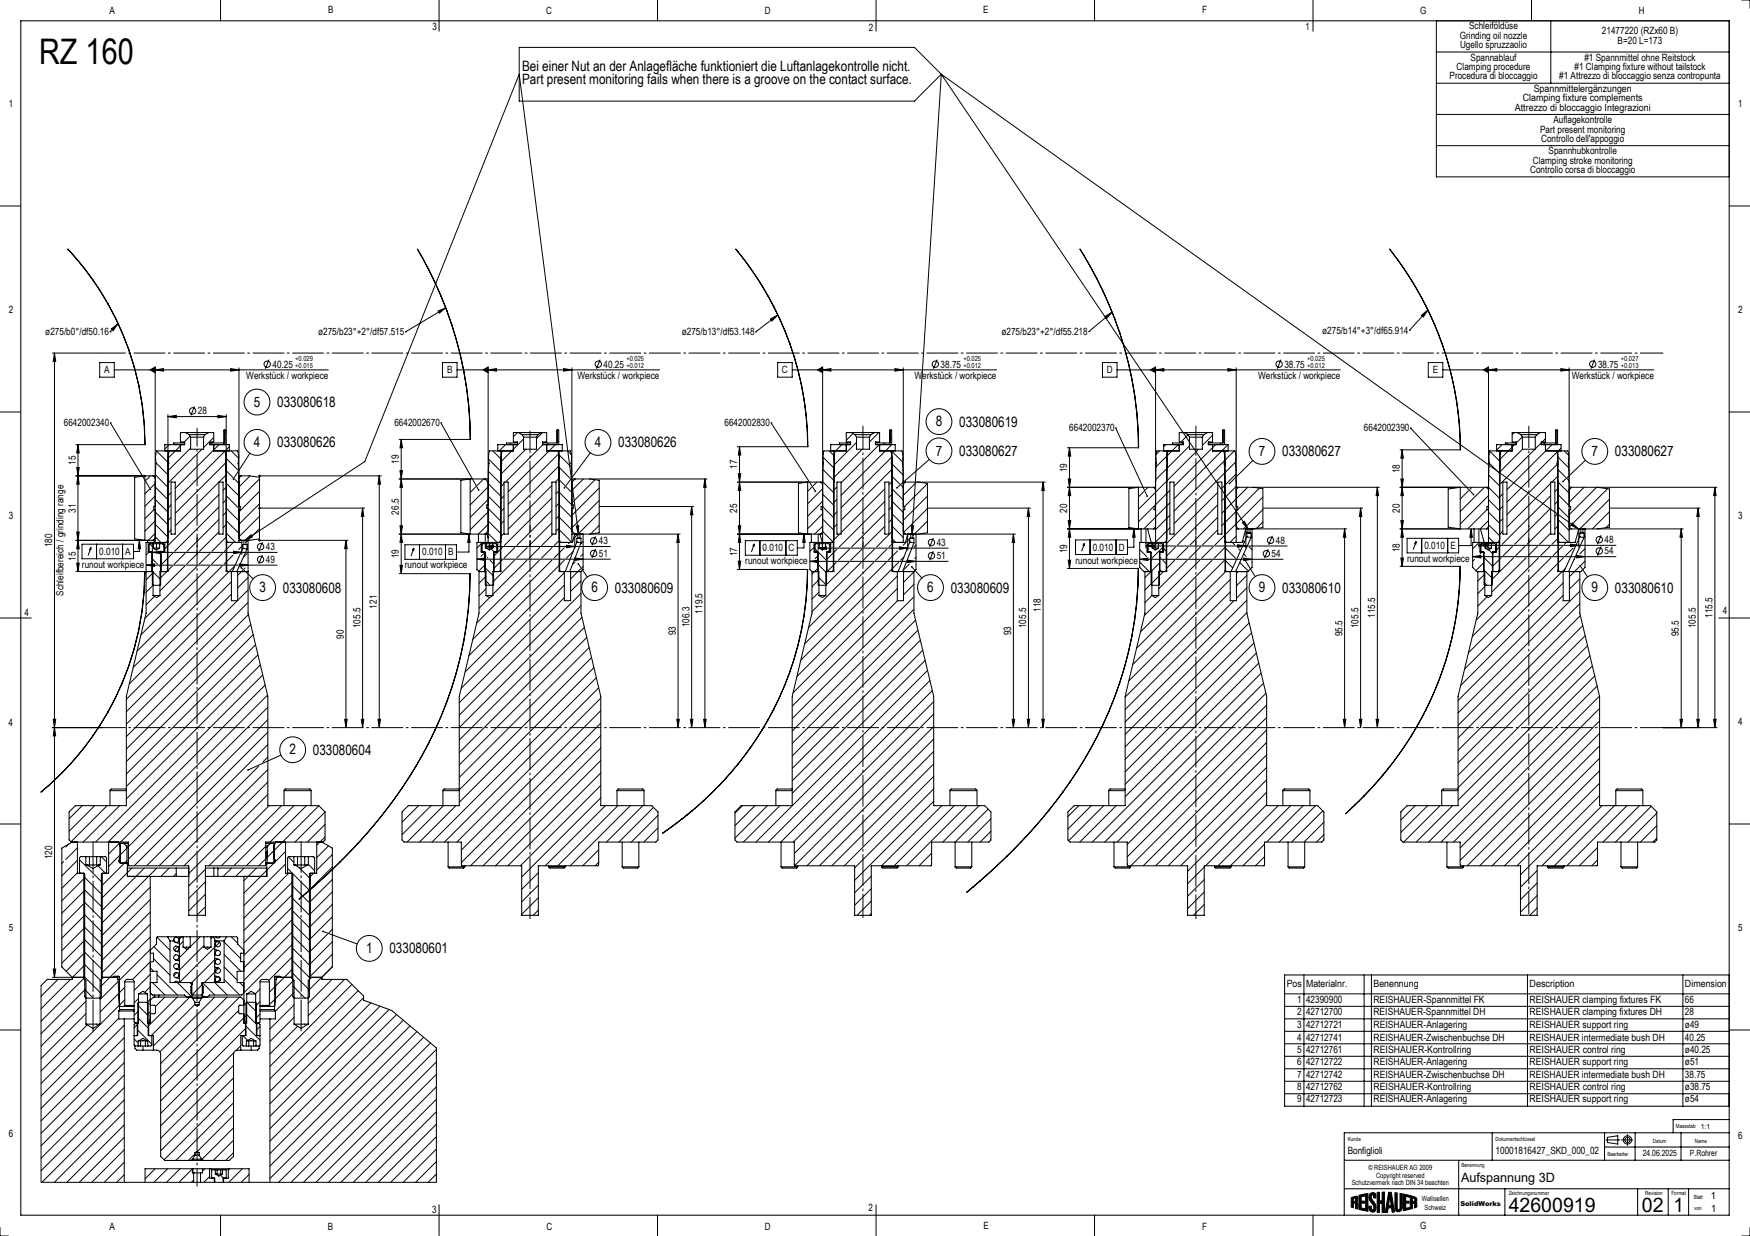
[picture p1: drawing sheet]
<svg xmlns="http://www.w3.org/2000/svg" width="841mm" height="594mm" viewBox="0 0 841 594" stroke-linecap="round" stroke-linejoin="round" font-family="sans-serif">
<defs><g id="words">
<text font-size="16.9" x="19" y="31">RZ 160</text>
<g font-size="9.6">
<text x="725" y="583">42600919</text>
<text x="789" y="583">02</text>
<text x="804" y="583">1</text>
</g>
<g font-size="6.9">
<text x="251" y="34">Bei einer Nut an der Anlagefläche funktioniert die Luftanlagekontrolle nicht.</text>
<text x="251" y="41">Part present monitoring fails when there is a groove on the contact surface.</text>
<text x="122" y="196">5</text>
<text x="133" y="196">033080618</text>
<text x="450" y="205">8</text>
<text x="461" y="205">033080619</text>
<text x="122" y="215">4</text>
<text x="133" y="215">033080626</text>
<text x="286" y="215">4</text>
<text x="297" y="215">033080626</text>
<text x="450" y="219">7</text>
<text x="461" y="219">033080627</text>
<text x="605" y="219">7</text>
<text x="616" y="219">033080627</text>
<text x="765" y="219">7</text>
<text x="776" y="219">033080627</text>
<text x="125" y="285">3</text>
<text x="136" y="285">033080608</text>
<text x="284" y="285">6</text>
<text x="295" y="285">033080609</text>
<text x="446" y="285">6</text>
<text x="457" y="285">033080609</text>
<text x="605" y="285">9</text>
<text x="616" y="285">033080610</text>
<text x="765" y="285">9</text>
<text x="776" y="285">033080610</text>
<text x="139" y="363">2</text>
<text x="150" y="363">033080604</text>
<text x="176" y="458">1</text>
<text x="187" y="458">033080601</text>
</g>
<text font-size="6.2" x="702" y="568">Aufspannung 3D</text>
<g font-size="4.8">
<text x="53" y="7">A</text>
<text x="158" y="6">B</text>
<text x="263" y="7">C</text>
<text x="368" y="7">D</text>
<text x="473" y="6">E</text>
<text x="578" y="6">F</text>
<text x="682" y="7">G</text>
<text x="788" y="7">H</text>
<text x="208" y="15">3</text>
<text x="418" y="15">2</text>
<text x="627" y="14">1</text>
<text x="706" y="14">Schleiföldüse</text>
<text x="770" y="16">21477220 (RZx60 B)</text>
<text x="702" y="19">Grinding oil nozzle</text>
<text x="702" y="23">Ugello spruzzaolio</text>
<text x="777" y="21">B=20 L=173</text>
<text x="707" y="29">Spannablauf</text>
<text x="761" y="29">#1 Spannmittel ohne Reitstock</text>
<text x="700" y="34">Clamping procedure</text>
<text x="757" y="34">#1 Clamping fixture without tailstock</text>
<text x="697" y="38">Procedura di bloccaggio</text>
<text x="749" y="38">#1 Attrezzo di bloccaggio senza contropunta</text>
<text x="737" y="44">Spannmittelergänzungen</text>
<text x="4" y="51">1</text>
<text x="728" y="53">Attrezzo di bloccaggio Integrazioni</text>
<text x="732" y="49">Clamping fixture complements</text>
<text x="835" y="52">1</text>
<text x="746" y="59">Auflagekontrolle</text>
<text x="740" y="64">Part present monitoring</text>
<text x="741" y="68">Controllo dell'appoggio</text>
<text x="744" y="74">Spannhubkontrolle</text>
<text x="735" y="83">Controllo corsa di bloccaggio</text>
<text x="737" y="79">Clamping stroke monitoring</text>
<text x="4" y="150">2</text>
<text x="835" y="150">2</text>
<text x="22" y="161">ø275/b0°/df50.16</text>
<text x="153" y="161">ø275/b23°+2°/df57.515</text>
<text x="328" y="161">ø275/b13°/df53.148</text>
<text x="481" y="161">ø275/b23°+2°/df55.218</text>
<text x="635" y="160">ø275/b14°+3°/df65.914</text>
<text x="50" y="179">A</text>
<text x="131" y="177">40.25</text>
<text x="215" y="179">B</text>
<text x="290" y="177">40.25</text>
<text x="376" y="179">C</text>
<text x="452" y="177">38.75</text>
<text x="532" y="179">D</text>
<text x="617" y="177">38.75</text>
<text x="689" y="179">E</text>
<text x="768" y="177">38.75</text>
<text x="118" y="182">Werkstück / workpiece</text>
<text x="277" y="182">Werkstück / workpiece</text>
<text x="439" y="182">Werkstück / workpiece</text>
<text x="605" y="182">Werkstück / workpiece</text>
<text x="755" y="182">Werkstück / workpiece</text>
<text x="95" y="199">28</text>
<text x="31" y="205">6642002340</text>
<text x="190" y="205">6642002670</text>
<text x="348" y="205">6642002830</text>
<text x="514" y="207">6642002370</text>
<text x="655" y="207">6642002390</text>
<text x="36" y="223" transform="rotate(-90 36 223)">15</text>
<text x="192" y="223" transform="rotate(-90 192 223)">19</text>
<text x="354" y="225" transform="rotate(-90 354 225)">17</text>
<text x="513" y="227" transform="rotate(-90 513 227)">19</text>
<text x="673" y="227" transform="rotate(-90 673 227)">18</text>
<text x="4" y="249">3</text>
<text x="36" y="246" transform="rotate(-90 36 246)">31</text>
<text x="192" y="247" transform="rotate(-90 192 247)">26.5</text>
<text x="354" y="246" transform="rotate(-90 354 246)">25</text>
<text x="513" y="246" transform="rotate(-90 513 246)">20</text>
<text x="673" y="246" transform="rotate(-90 673 246)">20</text>
<text x="835" y="250">3</text>
<text x="25" y="263" transform="rotate(-90 25 263)">180</text>
<text x="288" y="262">43</text>
<text x="450" y="262">43</text>
<text x="613" y="261">48</text>
<text x="685" y="264">0.010</text>
<text x="697" y="264">E</text>
<text x="771" y="261">48</text>
<text x="36" y="269" transform="rotate(-90 36 269)">15</text>
<text x="48" y="267">0.010</text>
<text x="60" y="267">A</text>
<text x="128" y="264">43</text>
<text x="192" y="268" transform="rotate(-90 192 268)">19</text>
<text x="203" y="267">0.010</text>
<text x="215" y="267">B</text>
<text x="288" y="268">51</text>
<text x="354" y="267" transform="rotate(-90 354 267)">17</text>
<text x="366" y="265">0.010</text>
<text x="379" y="265">C</text>
<text x="450" y="269">51</text>
<text x="513" y="266" transform="rotate(-90 513 266)">19</text>
<text x="525" y="265">0.010</text>
<text x="538" y="265">D</text>
<text x="611" y="268">54</text>
<text x="673" y="265" transform="rotate(-90 673 265)">18</text>
<text x="771" y="266">54</text>
<text x="39" y="273">runout workpiece</text>
<text x="128" y="271">49</text>
<text x="195" y="273">runout workpiece</text>
<text x="358" y="271">runout workpiece</text>
<text x="517" y="271">runout workpiece</text>
<text x="676" y="270">runout workpiece</text>
<text x="31" y="286" transform="rotate(-90 31 286)">Schleifbereich / grinding range</text>
<text x="181" y="292" transform="rotate(-90 181 292)">121</text>
<text x="500" y="294" transform="rotate(-90 500 294)">118</text>
<text x="12" y="296">4</text>
<text x="338" y="295" transform="rotate(-90 338 295)">119.5</text>
<text x="661" y="297" transform="rotate(-90 661 297)">115.5</text>
<text x="823" y="297" transform="rotate(-90 823 297)">115.5</text>
<text x="828" y="295">4</text>
<text x="173" y="302" transform="rotate(-90 173 302)">105.5</text>
<text x="325" y="305" transform="rotate(-90 325 305)">93</text>
<text x="331" y="301" transform="rotate(-90 331 301)">106.3</text>
<text x="486" y="305" transform="rotate(-90 486 305)">93</text>
<text x="493" y="302" transform="rotate(-90 493 302)">105.5</text>
<text x="645" y="306" transform="rotate(-90 645 306)">95.5</text>
<text x="653" y="302" transform="rotate(-90 653 302)">105.5</text>
<text x="807" y="306" transform="rotate(-90 807 306)">95.5</text>
<text x="815" y="302" transform="rotate(-90 815 302)">105.5</text>
<text x="165" y="307" transform="rotate(-90 165 307)">90</text>
<text x="4" y="349">4</text>
<text x="835" y="349">4</text>
<text x="25" y="413" transform="rotate(-90 25 413)">120</text>
<text x="4" y="447">5</text>
<text x="835" y="447">5</text>
<text x="618" y="474">Pos</text>
<text x="628" y="474">Materialnr.</text>
<text x="660" y="474">Benennung</text>
<text x="735" y="474">Description</text>
<text x="810" y="474">Dimension</text>
<text x="623" y="482">1</text>
<text x="628" y="482">42390900</text>
<text x="660" y="482">REISHAUER-Spannmittel FK</text>
<text x="735" y="482">REISHAUER clamping fixtures FK</text>
<text x="810" y="482">66</text>
<text x="623" y="488">2</text>
<text x="628" y="488">42712700</text>
<text x="660" y="488">REISHAUER-Spannmittel DH</text>
<text x="735" y="488">REISHAUER clamping fixtures DH</text>
<text x="810" y="488">28</text>
<text x="623" y="494">3</text>
<text x="628" y="494">42712721</text>
<text x="660" y="494">REISHAUER-Anlagering</text>
<text x="735" y="494">REISHAUER support ring</text>
<text x="810" y="494">ø49</text>
<text x="623" y="500">4</text>
<text x="628" y="500">42712741</text>
<text x="660" y="500">REISHAUER-Zwischenbuchse DH</text>
<text x="735" y="500">REISHAUER intermediate bush DH</text>
<text x="810" y="500">40.25</text>
<text x="623" y="506">5</text>
<text x="628" y="506">42712761</text>
<text x="660" y="506">REISHAUER-Kontrollring</text>
<text x="735" y="506">REISHAUER control ring</text>
<text x="810" y="506">ø40.25</text>
<text x="623" y="512">6</text>
<text x="628" y="512">42712722</text>
<text x="660" y="512">REISHAUER-Anlagering</text>
<text x="735" y="512">REISHAUER support ring</text>
<text x="810" y="512">ø51</text>
<text x="623" y="518">7</text>
<text x="628" y="518">42712742</text>
<text x="660" y="518">REISHAUER-Zwischenbuchse DH</text>
<text x="735" y="518">REISHAUER intermediate bush DH</text>
<text x="810" y="518">38.75</text>
<text x="623" y="524">8</text>
<text x="628" y="524">42712762</text>
<text x="660" y="524">REISHAUER-Kontrollring</text>
<text x="735" y="524">REISHAUER control ring</text>
<text x="810" y="524">ø38.75</text>
<text x="623" y="530">9</text>
<text x="628" y="530">42712723</text>
<text x="660" y="530">REISHAUER-Anlagering</text>
<text x="735" y="530">REISHAUER support ring</text>
<text x="810" y="530">ø54</text>
<text x="4" y="546">6</text>
<text x="835" y="547">6</text>
<text x="648" y="555">Bonfiglioli</text>
<text x="719" y="555">10001816427_SKD_000_02</text>
<text x="822" y="576">1</text>
<text x="208" y="583">3</text>
<text x="417" y="582">2</text>
<text x="822" y="583">1</text>
<text x="53" y="591">A</text>
<text x="158" y="591">B</text>
<text x="263" y="591">C</text>
<text x="368" y="591">D</text>
<text x="473" y="591">E</text>
<text x="578" y="591">F</text>
<text x="682" y="591">G</text>
</g>
<g font-size="4.1">
<text x="789" y="556">24.06.2025</text>
<text x="812" y="556">P.Rohrer</text>
</g>
<g font-size="3.4">
<text x="142" y="174">+0.029</text>
<text x="301" y="174">+0.025</text>
<text x="463" y="174">+0.025</text>
<text x="628" y="174">+0.025</text>
<text x="779" y="174">+0.027</text>
<text x="142" y="177">+0.015</text>
<text x="301" y="177">+0.012</text>
<text x="463" y="177">+0.012</text>
<text x="628" y="177">+0.012</text>
<text x="779" y="177">+0.013</text>
<text x="817" y="542">1:1</text>
<text x="658" y="562">© REISHAUER AG 2009</text>
<text x="650" y="569">Schutzvermerk nach DIN 34 beachten</text>
<text x="661" y="566">Copyright reserved</text>
<text x="683" y="577">Wallisellen</text>
<text x="685" y="582">Schweiz</text>
</g>
<text font-size="3.2" x="702" y="579">SolidWorks</text>
<g font-size="2.7">
<text x="805" y="542">Massstab</text>
<text x="648" y="548">Kunde</text>
<text x="719" y="548">Dokumentschlüssel</text>
<text x="794" y="549">Datum</text>
<text x="814" y="549">Name</text>
<text x="772" y="555">Bearbeiter</text>
<text x="702" y="561">Benennung</text>
<text x="725" y="574">Zeichnungsnummer</text>
<text x="791" y="574">Revision</text>
<text x="803" y="574">Format</text>
<text x="814" y="576">Blatt</text>
<text x="814" y="581">von</text>
</g>
</g></defs>
<g fill="none" stroke="#000" stroke-width=".48">
<path d="M106 0v10M211 0v15M316 0v10M421 0v15M526 0v10M631 0v15M690 10h141v75h-141zM736 0v10M745 10v30M837 0h4v4M250 23h189l13 13-13 13h-189zM452 36l-14 221"/>
<path d="M452 36l148 218M452 36l307 218M690 25h141M690 40h141M690 55h141M690 70h141M0 99h10M831 99h10M33 120h.1M201 120h.1M354 120h.1M519 120h.1"/>
<path d="M668 120h.1M35 122h.1M38 126h.1M40 129h.1M43 132h.1M45 136h.1M48 139h.1M202 123h.1M204 126v1M206 130h.1M208 134v1M210 139h.1"/>
<path d="M357 124h.1M359 127h.1M362 131h.1M364 134h.1M367 138h.1M520 122h.1M523 126h.1M525 129v1M527 133h.1M529 137h.1M670 122h.1M672 126h.1"/>
<path d="M675 129h.1M677 133h.1M679 136h.1M50 143h.1M52 147h.1M53 160h.1M53 158l4-2-3 3zM54 151h.1M56 155h.1M57 156l-4 4M58 159h.1M195 160h.1"/>
<path d="M211 149l3-1-3 3zM212 143h.1M214 147h.1M214 148l-19 12M215 151h.1M217 156h.1M363 160h.1M369 142h.1M370 153l4-2-3 3zM371 146h.1M373 150h.1M374 151l-11 9"/>
<path d="M375 154h.1M377 158h.1M523 159h.1M531 141h.1M531 152l3-2-2 3zM533 146h.1M534 150h.1M534 150l-11 9M536 154h.1M538 158v1M677 159h.1M682 140h.1"/>
<path d="M683 152l3-3-2 3zM684 144h.1M686 148h.1M686 149l-9 10M688 152h.1M690 156h-1M25 170h24M26 170l1 4h-1zM26 170v300M48 174h7v7h-7zM55 178h103M60 163h.1"/>
<path d="M62 167v1M63 172h.1M65 176v1M72 178l3-2v3zM75 178l4-1v1zM75 177v53M111 177l4 1h-4zM115 177v53M129 173l-1 4M213 174h7v7h-7zM218 160h.1M220 178h97"/>
<path d="M220 165h.1M221 170h.1M222 175h.1M223 180h.1M232 178l3-2v3zM235 178l4-1v1zM235 177v55M271 177l4 1h-4zM275 177v55M288 173l-1 4M374 174h7v7h-7zM378 162h.1"/>
<path d="M380 166h.1M381 178h98M382 171h-1M383 176h.1M393 178l2-2v3zM395 178l4-1v1zM395 177v56M430 177l4 1h-4zM434 177v56M450 173l-1 4M530 174h7v7h-7zM537 178h107"/>
<path d="M539 163h.1M541 168h-1M542 172h.1M553 178l2-2v3zM555 178l4-1v1zM555 177v58M590 177l4 1h-4zM594 177v58M616 173l-2 4M686 174h7v7h-7zM691 160v1M693 165h.1"/>
<path d="M693 178h102M694 169h.1M696 174h.1M713 178l2-2v3zM715 178l4-1v1zM715 177v58M750 177l4 1h-4zM754 177v58M766 173l-1 4M0 198h10M66 181h.1M67 186h.1"/>
<path d="M68 191h.1M69 196v1M81 199v33M93 195l-1 5M105 200h4l-4 1zM109 199v33M224 185h.1M225 190h.1M225 195h.1M384 180h.1M385 185h.1M386 190h.1"/>
<path d="M387 195v1M544 182h.1M545 187h.1M546 192h.1M546 198h.1M698 183v1M699 188h.1M700 194h.1M701 199h.1M831 198h10M36 214h34M37 214l1 4h-1z"/>
<path d="M37 214v61M53 203h.1M53 203l19 32M69 202h.1M70 208h-1M70 213h.1M75 217l6 5M81 200h4v1zM81 200h28M81 214l-2 2M83 213l1 1M87 208h.1"/>
<path d="M87 214l-6 6M91 210l-2 2M92 215l-11 11M97 216l-16 16M101 213l1 1M103 210l-5 5M105 214l-21 21M107 213l1 1M108 207l1 1M110 215l-26 26M111 217l4 3M120 218l-8 12"/>
<path d="M192 211h34M193 211v4h-1zM193 211v65M212 203h.1M212 203l18 33M226 201h.1M226 207h.1M237 217l4 4M243 214l-3 3M245 213l1 1M249 208l-2 2M252 211l-11 11"/>
<path d="M253 216l-12 12M261 208l-3 3M261 214l-18 18M263 212h-1M263 213l1 1M267 214l-23 22M268 212h1M268 218l-24 24M269 219l6 6M270 216v1M273 217l2 2M284 218l-13 16"/>
<path d="M354 215h34M355 215l1 4h-1zM355 215v59M371 203h.1M371 203l21 33M388 201h-1M388 206h.1M388 212h.1M395 220l6 5M398 217l3 2M405 214l-4 3M407 213v1"/>
<path d="M410 208l-3 4M412 213l-11 10M414 216l-13 13M422 208l-4 4M423 214l-19 18M425 213v1M428 210l1 1M429 214l-25 24M429 220l-25 24M429 217l5 5M513 215h34M514 215l1 4h-2z"/>
<path d="M514 215v58M536 206h.1M536 206l15 32M547 203h.1M547 209h.1M547 215h.1M557 217l-1 1M560 214l-1 1M561 219l-5 5M566 214l-5 5M568 213h1M571 209l-3 3"/>
<path d="M572 214l-11 11M576 216l-29 29M581 213v1M583 209l-5 5M584 214l-20 20M586 213l1 1M588 208l1 1M590 214l-26 26M593 217l-4 4M673 216h29M674 216v4h-1zM674 216v56"/>
<path d="M678 206h.1M678 206l30 32M701 204h.1M702 210h.1M702 216h.1M716 217l5 5M722 214l-3 2M724 213l1 1M728 208l-1 1M728 214l-7 7M732 210l-3 3M732 216l-11 11"/>
<path d="M738 216l-17 17M739 209h-1M741 213l-3 3M742 213l1 1M743 211l-2 1M746 214l-22 21M748 213h1M748 207h1M748 217l-24 24M749 220l5 5M750 215l-1 2M752 217l2 2"/>
<path d="M36 229h34M37 225h1l-1 4zM37 229l1 4h-1zM72 235l-2 2M72 229l-2 2M75 232l-3 2M75 238l-5 5M75 234l6 6M75 228l6 6M75 222l6 6M82 237l-1 1M105 238l-24 24"/>
<path d="M108 223l-24 24M109 228l-25 25M109 234l-2 2M109 220l5 6M109 238l6 6M109 232l6 6M109 226l3 4M113 230l2 2M120 229l-5 5M124 229h59M124 228l1 1M125 230l-10 10"/>
<path d="M125 236l-10 10M125 228v1M125 228l-1 1M182 229l1 4h-1zM182 229v121M192 230h34M192 226h1v4zM193 230v4h-1zM226 230v1M229 234l-3 3M232 230l-3 3M235 234l-9 9"/>
<path d="M235 238l6 7M235 232l6 7M235 227l6 6M235 221l6 6M242 238l-1 2M242 232l-1 2M265 239l-23 23M265 233l-21 21M268 224l-24 24M269 230l-2 2M269 236l-2 1M269 237l6 6"/>
<path d="M269 231l2 2M269 225l5 5M272 234l3 3M275 231h.1M280 230l-5 6M283 230h57M286 231l-11 11M288 235l-13 13M339 230v4h-1zM339 230v120M354 232h34M355 228h1l-1 4z"/>
<path d="M355 232l1 4h-1zM390 234l-2 2M393 232l-2 1M395 235l-7 7M395 237l6 6M395 232l6 5M395 226l6 5M402 234l-1 2M425 235l-21 21M429 226l-25 24M429 232l-2 1M429 237l-2 2"/>
<path d="M429 235l5 5M429 229l3 4M429 223l5 5M433 233l1 1M440 232l-6 6M441 232h61M446 238l-12 12M446 232l-11 11M447 221l-16 13M501 232l1 4h-1zM501 232v118M513 234h34"/>
<path d="M513 230h2l-1 4zM514 234l1 4h-2zM550 236l-3 3M552 234l-2 1M561 225l-6 5M562 236l-15 15M585 237l-24 24M588 221l-24 25M594 222l-30 30M594 228l-7 7M594 234l-7 7M600 234l-13 13"/>
<path d="M602 221l-11 11M602 234h61M605 235l-18 18M607 239l-23 23M662 234l1 4h-2zM662 234v116M673 234h29M673 230h1v4zM674 234v4h-1zM706 236l-4 4M707 234l-1 1M713 234l-11 12"/>
<path d="M715 238l-13 14M715 234l6 6M715 228l6 6M716 223l5 5M722 237l-1 2M745 232l-21 21M745 238l-23 24M748 223l-24 24M749 229l-3 3M749 235l-2 1M749 238l5 5M749 232l5 5"/>
<path d="M749 226l3 3M753 230l1 1M755 234l-1 1M761 234l-7 7M762 221l-11 10M767 234l-13 13M768 234h57M773 235l-19 18M773 240l-14 15M824 234l1 4h-1zM824 234v116M36 260h35"/>
<path d="M37 256h1l-1 4zM37 260l1 4h-1zM67 260l1 4h-2zM67 260v5h-3M74 245l-4 4M75 250l-5 5M75 256l-4 4M75 258l2 3M75 252l6 6M75 246l6 6M75 240l6 6M82 243l-1 1"/>
<path d="M82 249l-1 1M82 255l-1 1M105 244l-21 21M105 256l-9 9M105 250l-15 15M109 240l-2 2M109 246l-2 2M109 252l-2 2M109 258l-7 7M109 256l4 5M109 250l6 6M109 244l6 6"/>
<path d="M118 260l3-3v1zM124 260h43M124 244h51M124 259l1 1M124 244l1 1M125 242l-10 10M125 248l-10 10M125 254l-7 7M125 244v1M125 259v1M125 259l-1 1M125 244l-1 1"/>
<path d="M166 260l1 4h-1zM166 260v90M174 244l1 4h-1zM174 244v106M192 257h34M192 253h1v4zM193 257v4h-1zM225 257l1 4h-1zM225 257v8h-6M233 257v7M235 246l-9 9M235 252l-5 5"/>
<path d="M235 240l-9 9M235 256l4 5M235 250l6 6M235 244l6 6M242 244l-1 2M242 250l-1 2M242 256l-1 2M265 245l-17 17M265 251l-11 11M266 257l-6 5M269 242l-2 1M269 248l-2 1"/>
<path d="M269 254l-2 1M269 260l-3 2M269 249l6 6M269 255l6 6M269 243l6 6M276 257v7M277 253h1v4zM278 257l-28-221-75 186-57 38M283 257h44M286 258l-2 4M288 241l-13 13M288 252l-4 5"/>
<path d="M288 247l-12 12M288 243h45M326 257v4h-1zM326 257v93M332 243l1 4h-1zM332 243v107M354 257h36M355 253h1l-1 4zM355 257l1 4h-1zM358 260h25v7h-25zM365 260v7M378 260v7"/>
<path d="M386 257l1 4h-1zM386 257v6h-3M393 257v7M395 253l-3 4M395 247l-7 7M395 241l-7 7M395 255l5 5M395 249l6 6M395 243l6 6M402 252l-1 1M402 246l-1 2M402 240l-1 2"/>
<path d="M403 257l-2 2M425 241l-22 22M425 253l-10 10M425 247l-16 16M429 255l-8 8M429 249l-2 2M429 243l-2 2M429 253l5 5M429 247l5 5M429 241l5 5M429 259l2 2M436 257v7"/>
<path d="M437 259l-3 3M438 258l-1 1M438 253h1l-1 4zM441 257h47M446 244h49M446 244l-12 12M446 250l-7 7M449 259l-2 4M487 257l1 4h-2zM487 257v93M494 244l1 4h-1zM494 244v106"/>
<path d="M513 254h35M513 250h2l-1 4zM514 254l1 4h-2zM517 259h25v7h-25zM524 259v7M536 259v7M545 254l1 4h-2zM545 254v9h-3M551 254v9M562 242l-12 12M562 248l-7 7M562 254l-7 7"/>
<path d="M585 243l-19 19M585 249l-13 13M585 255l-7 7M594 258l-3 3M597 251h1l2 3zM597 260l1 1M598 255l2 1M599 254v9M601 258h1M602 254h45M607 251l-3 3M607 245l-9 9"/>
<path d="M607 244h48M611 258l-1 4M646 254l1 4h-1zM646 254v96M654 244v4h-1zM654 244v106M673 254h29M673 250h1v4zM674 254v4h-1zM676 259h25v7h-25zM683 259v7M696 259v7"/>
<path d="M707 254l1 4h-2zM707 254v8h-6M711 254v9M715 245l-10 9M715 250l-4 4M715 258l3 3M715 252l6 6M715 246l6 6M715 240l6 6M722 243l-1 2M722 249l-1 2M722 255l-1 2"/>
<path d="M745 250l-11 12M745 256l-5 6M745 244l-17 18M749 247l-2 1M749 253l-2 1M749 259l-3 3M749 241l-2 1M749 256l5 5M749 250l5 5M749 244l5 5M756 251l3 3-4-2zM759 254v9"/>
<path d="M762 258h-1M768 254h41M769 257l-1 5M773 246l-8 8M773 252l-1 2M773 244h44M808 254l1 4h-2zM808 254v96M816 244l1 4h-2zM816 244v106M36 275h34M37 271h1l-1 4z"/>
<path d="M39 262h25v7h-25zM44 263l-1 1M44 263v1M44 263l-2 4M46 262v7M59 262v7M69 279v1M70 272l4-1v1zM70 272h63M70 261h.1M72 265l-2 2M72 261l2 2"/>
<path d="M73 270h.1M73 265h4v1zM73 275l4 4M73 269l2 1M73 265h60M73 261v5M74 275l-4 4M75 264h.1M75 271h1M77 272v1M78 261l1 1M80 275l-3 3"/>
<path d="M80 268l-2 3M80 262l-1 2M83 272l-2 2M83 266l-2 2M89 272l-12 12M89 266l-5 5M95 272l-25 25M95 266l-5 5M101 272l-33 33M101 266l-5 5M107 272l-41 41M107 266l-5 5"/>
<path d="M109 264l-1 1M109 270l-1 1M111 280l-49 49M112 267l-3 3M112 261l-3 3M112 265h4l-4 1zM113 272l-49 49M115 271l4 1h-4zM116 273l6 5M116 261v5M117 274l-3 3M117 262l-2 2"/>
<path d="M117 262h.1M118 273h-1M119 266l-2 2M119 278l-5 5M126 267l-2 4M126 261l-2 4M192 276h34M192 272h1v4zM195 262h24v7h-24zM199 263l-1 1M199 263v2M199 263l-1 4"/>
<path d="M202 262v7M214 262v7M226 279h.1M229 269l4-1v1zM229 269h64M231 261l-2 2M233 272l-3 3M233 266l-2 1M233 263l4-1v1zM233 279l3 2M233 273l4 4M233 267h1"/>
<path d="M233 263h60M234 277l-4 3M234 268h1M236 269l1 2M236 264l2 1M240 270l-3 3M240 264l-3 3M241 269v1M241 263v1M247 269l-10 11M247 263l-5 5M253 269l-16 17"/>
<path d="M253 263l-5 5M259 269l-30 30M259 263l-5 5M265 269l-38 38M265 263l-5 5M269 272l-44 43M269 266l-3 2M271 275l-47 48M271 263l-2 3M271 269l-2 2M272 262l4 1h-4zM274 261h-1"/>
<path d="M275 265l-3 3M276 268l4 1h-4zM276 270l-1 1M278 271l4 6M279 273l-5 5M279 279l-5 5M280 266l-1 1M280 272v1M280 260l-1 1M286 264l-2 4M354 274h34M355 270h1l-1 4z"/>
<path d="M363 261l-1 1M363 261l-1 2M363 261l-2 4M388 278h.1M389 270l4-1v1zM389 270h67M391 263l-2 2M392 264l5 5M393 267l-1 1M393 273l-3 3M393 263h4v1zM393 277l4 4"/>
<path d="M393 271l4 4M393 263h63M394 279l-4 3M398 264l1 1M399 261h.1M400 266l-3 3M400 272l-3 3M402 270l-1 1M402 264l-1 1M408 270l-11 11M408 264l-5 5M414 270l-24 24"/>
<path d="M414 264l-5 5M420 270l-31 32M420 264l-5 5M426 270l-39 39M426 264l-5 5M429 261l-2 2M429 267l-2 2M429 273l-44 44M429 261h.1M431 277l-48 48M431 265l-2 2M432 270l-3 3"/>
<path d="M432 263h4l-4 1zM434 268l-1 1M436 269l4 1h-4zM437 271l-3 3M438 264h.1M438 272l5 6M439 275l-5 5M440 262l-1 1M440 268h.1M449 265l-2 4M513 273h34M513 269h2l-1 4z"/>
<path d="M521 261l-1 1M521 261v1M521 261l-1 4M547 275h.1M548 269l4-1v1zM548 264l3 3M548 269h69M548 270l4 5M550 261h1M551 262h4v1zM551 262h68M552 264h.1"/>
<path d="M553 269h.1M557 271l-7 7M557 268h1M557 274l1 1M559 263l-5 5M559 269l1 2M559 275l-9 9M559 264l1 1M565 269l-4 4M565 263l-4 4M570 269l-13 14M571 263l-5 5"/>
<path d="M576 269l-26 27M577 263l-6 5M582 269l-34 35M583 263l-6 5M588 269l-42 43M589 263l-6 5M589 269l3 4M589 263l5 5M589 275l-45 44M591 279l-49 48M592 261l1 1M594 274v1"/>
<path d="M595 262h4l-4 1zM595 275l-1 1M595 264l1 1M596 270l4 4M598 266l1 1M598 268l4 1h-4zM598 269l5 8M599 277l-5 5M600 263l2 1M602 270h.1M609 264l-1 4M673 272h29"/>
<path d="M673 268h1v4zM681 260l-1 1M681 260l-1 2M681 260l-2 4M702 276h.1M708 268l4-1v1zM708 268h69M709 269l-1 1M710 261l-2 3M711 262l4-1v2zM711 262h66M711 261h.1"/>
<path d="M712 265l-1 1M713 271l-4 3M713 280l2 1M713 274l4 4M713 268l4 4M714 276l-4 3M715 264l2 2M718 265l-1 1M720 263l-1 1M720 269l-3 3M721 263h.1M721 268v1"/>
<path d="M727 263l-5 4M727 268l-10 11M733 263l-5 4M733 268l-16 17M739 263l-5 4M739 268l-30 30M745 263l-5 4M745 268l-37 38M749 265l-3 2M749 271l-43 43M751 263l-2 1M751 268l-2 2"/>
<path d="M752 273l-48 49M753 261l-1 1M755 261l4 1-4 1zM756 263l-4 4M757 269h-1M758 267l4 1h-4zM759 272l-5 5M759 278l-5 5M759 272l4 5M762 270l-2 2M762 264l-3 2M769 263l-1 4"/>
<path d="M0 297h15M67 300h.1M68 292v1M69 286h.1M73 281h1M74 281l-4 4M74 287l-4 4M111 286l-50 50M114 289l-53 53M119 284l-5 5M119 290l-58 58M119 295l-58 59"/>
<path d="M224 298h.1M225 291h.1M226 285h.1M234 283l-4 3M235 287l-5 5M271 281l-49 50M271 287l-50 51M279 285l-58 59M279 291l-58 59M280 297l-59 59M386 298h.1M387 291h.1"/>
<path d="M388 284v1M394 285l-4 3M431 283l-50 50M431 289l-50 50M439 281l-5 5M439 287l-58 58M439 293l-58 58M440 298l-59 59M546 294h.1M546 287h.1M547 281h.1M554 286l-4 4"/>
<path d="M591 285l-50 50M593 289l-52 52M599 282l-5 5M599 288l-58 59M599 294l-58 59M600 299l-59 60M700 295v1M701 289h.1M701 282h.1M714 282l-4 3M715 287l-5 4M751 280l-49 49"/>
<path d="M751 286l-50 51M759 284l-58 59M759 290l-58 59M759 296l-58 59M826 297h15M63 315v1M66 307h.1M121 300l-60 60M122 305l-61 61M123 310l-62 62M124 315l-63 63M125 320l-64 64"/>
<path d="M222 312v1M223 305h.1M281 302l-60 60M282 306l-61 62M283 311l-62 63M284 316l-63 64M383 314h-1M385 306h-1M441 303l-60 60M442 308l-61 61M443 313l-62 62M445 317l-64 64"/>
<path d="M542 316h.1M543 308h.1M545 301h.1M601 304l-60 61M603 309l-62 62M604 314l-63 63M605 319l-64 64M694 319h.1M697 311h.1M699 303h-1M761 301l-60 60M762 306l-61 61"/>
<path d="M763 310l-62 63M764 315l-63 64M56 335h-1M60 325h.1M126 324l-80 81M127 329l-75 76M129 334l-71 71M129 340l-67 67M215 338h-1M218 329h.1M220 320h.1M285 321l-64 65"/>
<path d="M287 326l-79 79M288 331l-74 74M289 336l-69 69M376 332h.1M380 322h.1M446 322l-83 83M447 327l-78 78M448 332l-73 73M449 337l-68 68M536 333v1M539 324v1M606 324l-81 81"/>
<path d="M607 328l-76 77M608 333l-71 72M609 339l-67 67M686 339h.1M691 328v1M765 320l-64 65M766 325l-79 80M768 330l-75 75M769 335l-70 70M25 350h24M26 346h1l-1 4zM26 350l1 4h-1z"/>
<path d="M48 349h.1M129 352l-65 64M129 358l-59 58M129 346l-67 67M166 346h1l-1 4zM174 346h1l-1 4zM182 346h1l-1 4zM205 360h-1M210 348h.1M289 348l-67 67M289 342l-67 67M289 360l-57 56"/>
<path d="M289 354l-63 62M325 346h1v4zM332 346h1l-1 4zM338 346h1v4zM361 359l-1 1M370 344h.1M449 343l-67 67M449 349l-67 67M449 355l-61 61M486 346h2l-1 4zM494 346h1l-1 4zM501 346h1l-1 4z"/>
<path d="M527 355h.1M532 343v1M609 345l-67 67M609 351l-66 65M609 357l-60 59M646 346h1l-1 4zM653 346h1v4zM661 346h2l-1 4zM679 352v1M769 340l-67 67M769 346l-67 67M769 352l-64 64"/>
<path d="M769 358l-58 58M799 350h26M807 346h2l-1 4zM815 346h2l-1 4zM824 346h1l-1 4zM53 380h8M124 368l-48 48M129 370l-47 46M129 364l-3 2M129 376l-41 40M135 363l-16 7M137 380h13"/>
<path d="M196 374h.1M213 380h8M289 371l-45 45M289 377l-39 39M289 365l-51 51M297 380h13M373 380h8M449 361l-55 55M449 367l-49 49M449 373l-43 43M449 379l-38 38M457 380h13"/>
<path d="M519 369h-1M533 380h8M609 363l-54 53M609 369l-48 47M609 375l-42 41M617 380h13M663 374l-1 1M693 380h8M769 364l-52 52M769 370l-46 46M769 376l-40 40M777 380h13"/>
<path d="M0 396h10M20 381h.1M40 387l-7 6M46 387l-13 12M51 387l-17 18M57 387l-17 18M129 382l-38 38M129 387l-29 29M135 387l-29 29M141 387l-29 29M147 387l-17 18M153 387l-25 25"/>
<path d="M156 390l-14 15M156 396l-8 9M180 397l-1 1M201 387l-8 8M207 387l-14 14M213 387l-17 18M219 387l-17 18M289 383l-38 38M291 387l-29 29M297 387l-29 29M303 387l-29 29M309 387l-18 18"/>
<path d="M314 388l-17 17M316 392l-13 13M316 398l-7 7M323 397l-1 1M357 387l-4 4M363 387l-10 10M369 387l-16 16M375 387l-18 18M449 385l-38 38M453 387l-29 29M459 387l-29 29M465 387l-29 29"/>
<path d="M471 387l-18 18M475 389l-16 16M476 394l-11 11M476 400l-5 5M504 390l-1 1M518 387l-5 5M524 387l-11 11M530 387l-16 17M536 387l-17 18M609 381l-38 38M609 387l-30 29M614 387l-29 29"/>
<path d="M620 387l-29 29M626 387l-17 18M632 387l-17 18M636 390l-15 15M636 395l-9 10M680 387l-7 7M686 387l-13 13M692 387l-17 18M698 387l-17 18M769 382l-38 38M770 387l-29 29M776 387l-29 29"/>
<path d="M782 387l-29 29M788 387l-18 18M794 388l-18 17M796 391l-14 14M796 397l-8 8M831 396h10M31 414l-1 1M33 406l-1 1M37 407l-5 6M37 413l-7 8M37 419l-7 8M38 419l1 1"/>
<path d="M38 413l11 11M47 416l4 4M49 412l2 2M57 414h1M57 405l-5 5M57 413h1M60 405h2M61 407h1M61 414l-12 11M61 408l-9 8M63 417l-14 14M69 417l-20 20"/>
<path d="M75 417l-26 26M81 417l-4 4M85 420l-2 1M99 418l-8 8M105 417v1M111 417l-4 4M117 417l-4 4M123 417l-6 6M128 405h2M128 407h1M128 407h.1M128 407l-10 9"/>
<path d="M128 413l-4 3M132 414h.1M132 413h.1M132 415l-15 14M137 409l-5 5M137 415l-20 20M138 417l11 11M139 412l2 2M139 420l-22 21M144 417l5 5M148 415l3 3M150 412h1"/>
<path d="M151 420l-2 1M156 402l-4 4M158 407l-6 5M160 411l-8 7M160 417l-11 10M259 419l-8 8M288 408l-8 8M288 414l-2 2M448 410l-6 6M579 417l-8 8M608 406l-11 10M608 412l-5 4"/>
<path d="M636 401l-3 4M739 418l-8 8M768 407l-9 9M768 413l-3 3M796 403l-2 2M40 422l-10 11M40 428l-10 11M40 434l-10 11M41 440l8 8M41 434l8 8M41 428l8 8M41 422l8 8"/>
<path d="M72 426l-23 23M72 438l-23 23M72 432l-23 23M99 424l-8 8M99 430l-8 8M99 436l-4 4M140 424l-23 23M140 430l-23 23M140 436l-23 23M141 438l8 8M141 432l8 8M141 426l8 8"/>
<path d="M148 429l-1 1M160 423l-11 10M160 429l-11 10M160 435l-11 10M259 425l-8 8M259 431l-8 8M259 437l-3 3M419 421l-8 8M419 427l-8 8M419 433l-7 7M419 439l-1 1M467 427l-1 1"/>
<path d="M579 423l-8 8M579 429l-8 8M579 435l-5 5M739 424l-8 8M739 430l-8 8M739 436l-4 4M40 458l-8 9M40 440l-10 11M40 446l-10 11M40 452l-10 11M41 458l8 8M41 452l8 8"/>
<path d="M41 446l8 8M72 444l-23 23M72 450l-24 24M72 456l-15 15M74 455l8 8M75 450l7 7M85 455l-1 2M88 452l-2 2M91 455l-5 5M96 450l-5 5M98 454l-12 12M102 450l-1 1"/>
<path d="M103 455l-17 17M106 453l-2 2M106 459h-1M108 459l8 8M108 453l8 8M111 450l3 3M140 442l-23 23M140 448l-23 23M140 454l-23 23M141 456l8 8M141 450l8 8M141 444l8 8"/>
<path d="M155 448l17 6M157 449l-8 8M160 441l-11 10M160 447l-2 1M160 459l-11 10M160 453l-11 10M20 474v94h190M25 470h10M26 466h1l-1 4zM28 471l-8 8M34 471l-14 14M40 464l-5 6"/>
<path d="M40 470l-20 21M41 476l4 4M41 470l8 8M41 464l8 8M41 475l-21 22M55 469h2M57 472l-9 8M57 477l-9 9M60 472h4M60 475l-3 2M67 480l-3 2M72 462l-8 9"/>
<path d="M72 468l-8 8M72 474l-2 3M72 477l1 1M72 465l2 2M73 472l6 6M74 461l8 8M75 468l10 10M79 479l-4 5M85 467l-1 2M85 479l-14 14M85 472l7 7M86 461h-1"/>
<path d="M91 479l-18 19M91 472l1 1M97 473l-5 5M97 478l1 1M97 472l6 6M103 479l-26 27M103 472l6 6M103 461l-11 11M103 467l-5 5M105 465l-1 2M106 470l-2 2M108 471l7 7"/>
<path d="M108 465l6 6M109 479l-32 32M115 479l-38 38M115 472l2 2M117 462h.1M125 472h4M125 475l-2 3M132 474l-3 3M132 469h3M140 460l-11 11M140 466l-7 8M141 474l6 6"/>
<path d="M141 468l8 8M141 462l8 8M141 471l-12 12M141 477l-9 9M154 470l-6 6M160 471l-12 11M160 465l-5 5M166 471l-18 17M169 473l-39 40M172 476l-42 43M175 479l-45 45M617 478h214"/>
<path d="M627 469v63M656 469v63M659 469v63M734 469v63M809 469v63M0 495h10M41 481l-21 22M41 487l-21 22M42 493l-22 22M57 489l-37 38M60 493l-40 40M60 499l-40 40"/>
<path d="M60 480l-40 41M64 499l2 2M66 492l-2 2M66 495l7 7M66 489l5 5M66 483l5 5M67 486l-3 2M72 480l-1 2M72 486l-1 2M94 483l-20 20M115 486l-38 37M117 498l2 2"/>
<path d="M118 494l-41 41M118 493l7 7M118 487l5 5M119 482l-2 1M119 488l-42 41M119 482l4 4M125 481l-2 2M125 493l-2 2M125 487l-2 2M141 483l-11 12M141 489l-11 12M143 493l-13 14"/>
<path d="M178 482l-48 48M183 484l-53 52M187 485l-57 57M191 488l-61 60M194 490l-64 64M197 493l-67 67M200 496l-70 70M204 499l-70 69M617 484h214M617 490h214M617 496h214M831 495h10"/>
<path d="M60 505l-40 40M60 511l-40 40M60 517l-40 40M69 503v2M112 512l-35 35M112 518l-35 35M112 506l-35 35M116 503l-3 2M121 503v2M207 501l-67 67M210 504l-64 64M210 510l-58 58"/>
<path d="M210 516l-52 52M617 502h214M617 508h214M617 514h214M617 520h214M60 523l-40 40M60 529l-40 39M60 535l-34 33M112 524l-33 33M112 530l-27 28M112 536l-17 17M210 522l-46 46"/>
<path d="M210 528l-40 40M210 534l-34 34M617 526h214M60 541l-28 27M60 547l-22 21M60 553l-16 15M60 559l-10 9M94 555l-3 3M112 548l-10 10M112 554l-4 4M112 542l-15 15M210 540l-28 28"/>
<path d="M210 546l-22 22M210 552l-16 16M210 558l-10 10M772 548h6M772 547l5-1v4l-5-1zM779 548h6M782 545v5M60 565l-4 3M75 562l-5 5M81 562l-7 6M87 562l-7 6M92 562l-6 6"/>
<path d="M93 562v2M93 567l-1 1M96 564h.1M98 562l-1 1M101 565l-3 3M103 568h.1M103 562h.1M106 565l1 1M110 562h.1M116 562l-6 6M120 564l-4 4M210 564l-4 4"/>
<path d="M211 579v15M421 579v15M651 576h-1a.8 .8 0 0 0 0 1 .8 .8 0 0 0 1 0M651 576h.1M651 577h.1M651 576v1M651 579v2M651 579h.1M652 575l-3 1v4h1v-2l1 1M652 575l1 1M652 575h.1M653 576h.1"/>
<path d="M653 576l-1 2v3h-1M653 574h3v1h-2v2h2v1h-2v3h2v1l-3-1zM656 574h1v8h-1zM660 574l-1 2 2 3v1M660 574h.1M661 574v2a.9 .9 0 0 1-1 0 1 1 0 0 1 0-2M661 574l-2-1-1 2v2l2 3M661 574h.1M662 573h1v4h1v-4h1v10h-1v-5h-1v5h-1zM667 573h2l1 9-1 1v-3l-2 1v2h-1zM668 575l1 4h-2zM669 579h.1"/>
<path d="M674 574h3v1h-1v2h1v1h-1v3l1-1v1l-3 1zM678 575l3 1v1l-1 1h1v2h-1v-2h-1v3h-1zM679 576v1M679 576h.1M679 577h.1M679 576h1M680 576v1M680 576h.1M680 577h-1M680 577h.1M0 590v4h4M106 584v10"/>
<path d="M316 584v10M526 584v10M631 584v10M651 581h.1M660 581h-1a.8 .8 0 0 0 0-1 .8 .8 0 0 0-1 0v2l2 1M660 581h.1M660 583h.1M660 580v1M660 580h.1M661 580v2l-1 1M661 580h.1M672 582h.1"/>
<path d="M672 581h-1v-8h-1v8l1 1h1M672 581h.1M672 581l1-1v-6h1v7l-1 1h-1M680 580h.1M841 590v4h-4"/>
<circle cx="128" cy="175" r="1.5"/>
<circle cx="288" cy="175" r="1.5"/>
<circle cx="450" cy="175" r="1.5"/>
<circle cx="615" cy="175" r="1.5"/>
<circle cx="765" cy="175" r="1.5"/>
<circle cx="93" cy="197" r="1.5"/>
<circle cx="123" cy="193" r="6"/>
<circle cx="123" cy="213" r="6"/>
<circle cx="287" cy="213" r="6"/>
<circle cx="451" cy="203" r="6"/>
<circle cx="451" cy="217" r="6"/>
<circle cx="606" cy="217" r="6"/>
<circle cx="766" cy="217" r="6"/>
<circle cx="285" cy="260" r="1.5"/>
<circle cx="611" cy="260" r="1.5"/>
<circle cx="769" cy="259" r="1.5"/>
<circle cx="125" cy="269" r="1.5"/>
<circle cx="125" cy="263" r="1.5"/>
<circle cx="285" cy="266" r="1.5"/>
<circle cx="448" cy="267" r="1.5"/>
<circle cx="448" cy="261" r="1.5"/>
<circle cx="609" cy="266" r="1.5"/>
<circle cx="769" cy="265" r="1.5"/>
<circle cx="126" cy="282" r="6"/>
<circle cx="286" cy="282" r="6"/>
<circle cx="447" cy="282" r="6"/>
<circle cx="606" cy="282" r="6"/>
<circle cx="766" cy="282" r="6"/>
<circle cx="141" cy="360" r="6"/>
<circle cx="177" cy="456" r="6"/>
<circle cx="782" cy="548" r="2"/>
<circle cx="782" cy="548" r="1.3"/>
</g>
<g fill="none" stroke="#000" stroke-width=".5">
<path d="M10 10h821v574h-821zM33 120l12 14M201 120l5 10M201 120l5 10 6 12M354 120l1 1M519 120l2 3M668 120l1 2M668 120l11 15M45 134l3 6M45 134a137 137 0 0 1 25 80M355 121l3 4M355 121l8 12 9 15"/>
<path d="M521 123l9 17M521 123a181 181 0 0 1 25 76M672 125l2 3M676 132l3 3M679 135l2 4M679 135l8 17M212 142l5 14M212 142l7 21M372 148l5 11M377 159l2 6M377 159a148 148 0 0 1 8 26M683 143l4 9"/>
<path d="M687 152l6 14M219 163l2 8M219 163a176 176 0 0 1 7 48M693 166l2 5M693 166l5 15 2 12M696 176l2 6M67 185l1 9M385 185l1 7M385 185a147 147 0 0 1 3 30M546 199l1 16M700 193l1 6M700 193l1 11 1 12"/>
<path d="M81 217v58h-4v11M81 217v9M87 214v3h-12v44M89 213h-6v1M89 208h11M89 208h-2v4h2v2h-10v3M89 208l2 1M91 209h8M91 209l1 1M92 210h6M92 210v6h6v-6M99 209l-1 1"/>
<path d="M100 208h3v4h-2v2h9v3M100 208l-1 1M103 214v3h11l1 44M108 207h.1M108 207v6h-7M108 207h1v7M108 217l1 15M109 217v58h3M226 211h.1M241 217v58h-4v11M241 217v9M247 214v3h-12v15"/>
<path d="M249 213h-6v1M249 208h11M249 208h-2v4h2v2h-10v3M249 208l2 1M251 209h8M251 209l1 1M252 210h6M252 210v6h6v-6M259 209l-1 1M260 208h3v4h-2v2h9v3M260 208l-1 1M263 214v3h11l1 15"/>
<path d="M268 207h.1M268 207v6h-7M268 207h1v7M268 217l1 15M269 217v58h3M388 215h.1M401 217v58h-4v11M401 217v9M407 214v3h-11l-1 15M409 213h-6v1M409 208h11M409 208h-2v4h2v2h-10v3"/>
<path d="M409 208l2 1M411 209h8M411 209l1 1M412 210h6M412 210v6h6v-6M419 209l-1 1M420 208h3v4h-2v2h9v3M420 208l-1 1M423 214v3h11v15M428 207h.1M428 207v6h-7M428 207h1v7"/>
<path d="M428 217l1 15M429 217v58h3M547 215h.1M561 217v58h-4v11M561 217v9M567 214v3h-11l-1 44M569 213h-6v1M569 208h11M569 208h-2v4h2v2h-10v3M569 208l2 1M571 209h8M571 209l1 1"/>
<path d="M572 210h6M572 210v6h6v-6M579 209l-1 1M580 208h3v4h-2v2h9v3M580 208l-1 1M583 214v3h11v44M588 207h.1M588 207v6h-7M588 207h1v7M588 217l1 15M589 217v58h3M701 204l1 6"/>
<path d="M702 216h.1M721 217v58h-4v11M721 217v9M727 214v3h-11l-1 44M729 213h-6v1M729 208h11M729 208h-2v4h2v2h-10v3M729 208l2 1M731 209h8M731 209l1 1M732 210h6M732 210v6h6v-6"/>
<path d="M739 209l-1 1M740 208h3v4h-2v2h9v3M740 208l-1 1M743 214v3h11v44M748 207h.1M748 207v6h-7M748 207h1v7M748 217l1 15M749 217v58h3M70 229h-5v30l5 1M70 229h4M70 229v31"/>
<path d="M74 229h1M74 229l1 1M75 230h.1M75 231v1M81 231v1M81 221v4M82 232h2v25h-2zM105 232h2v25h-2zM115 229h1M115 231v1M115 230h.1M116 229h9v30l-9 1"/>
<path d="M116 229l-1 1M226 230l-5 1v25l5 1M226 230v27M226 230h7M233 230h2M233 230l2 2M235 232v29M241 231v1M241 221v4M242 232h2v25h-2zM265 232h2v25h-2zM275 230h1"/>
<path d="M275 232v29M276 230l12 1v25l-12 1M276 230l-1 2M388 232h-4v24l4 1M388 232v25M388 232h6M394 232h1M394 232l1 1M395 232v29M401 231v1M402 232h2v25h-2zM425 232h2v25h-2z"/>
<path d="M428 221v4M434 232h1M434 232v29M435 232h11v24l-11 1M435 232l-1 1M547 234h7M547 234l-4 1v19h4M547 234v20M554 234h1M554 234l1 1M561 231v1M562 232h2v25h-2z"/>
<path d="M585 232h2v25h-2zM588 221v4M594 234h1M595 234l12 1v19h-12M595 234l-1 1M702 234v20M702 234h12M702 234l-6 1v18l6 1M714 234h1M714 234l1 1M721 231v1M722 232h2v25h-2z"/>
<path d="M745 232h2v25h-2zM748 221v4M754 234h1M755 234h13l5 1v18l-5 1h-13M755 234l-1 1M70 260h4M71 260v1M74 260h1M74 260v1M75 243h-1v2h1M75 259l-1 1M81 259l-1 2"/>
<path d="M81 260l-1 1M109 259v2M115 260h1M115 243v2M115 259l1 1M116 260v1h-7M117 260v2M118 260v2M119 260v35l10 40v52h24l3 3v14l-1 1h-27v11h-29v24h-8v-24h-29v-11h-28l-1-1v-14l3-3h25v-52l9-40v-34h1M226 257h7M230 257v4M233 257h1"/>
<path d="M234 257h1M234 257l1 2M235 243h-1v1h1M235 255l-2 2M241 259l-1 2M241 260l-1 1M269 259v2M275 257h1M275 243v1M275 255l1 2M276 257l-1 4h-6M278 259h1"/>
<path d="M278 259h-1v1M278 257v2M279 259v2M279 257v2M280 257v17l-1 1M388 257h6M390 257v4M394 257l1 4M394 257h1M395 243v2M395 256l-1 1M401 259l-1 2"/>
<path d="M429 259v2M429 260v1M434 257h1M434 243h1v2h-1M434 256l1 1M436 257l-1 4h-6M438 259h1M438 257v2M438 259h-1v1M439 259v2M439 257v2M440 257v17l-1 1"/>
<path d="M547 254h7M548 254v7M551 254l2 7M554 254h1M555 243v2M555 253l-1 1M561 259l-1 2M589 259v2M589 260v1M594 254h1M594 243h1v2h-1M594 253l1 1"/>
<path d="M599 254l-2 7h-8M599 258h2M599 258l-7 17M600 256h1M600 256h-1v2M600 254v2M601 256v2M601 254v2M601 258l-7 17M602 254v19l-2 2h-6M702 254h12M708 254v7"/>
<path d="M711 254l2 7M714 254h1M715 243v2M715 253l-1 1M721 259l-1 2M749 259v2M749 260v1M754 254h1M754 243h1v2h-1M754 253l1 1M759 254l-2 7h-8M759 258h2"/>
<path d="M759 258l-7 17M760 256h1M760 254v2M760 256h-1v2M761 256v2M761 254v2M761 258l-7 17M762 254v19l-2 2h-6M70 275a136 136 0 0 1-22 73M70 275h.1M70 275h4v11M71 261h4"/>
<path d="M71 261v4h2M72 265v-4h7v4M73 265v10M73 265l1 16h3v-16M74 263h1M74 261v2l1 1 2-1v-2M75 261h5M75 263h2M75 261v2M77 265v10M79 261v4h-2M80 274h1"/>
<path d="M80 261h1M80 274v1M80 261v13M109 274h.1M109 261h.1M109 274v1M109 261v13M111 275v14h3v-14M112 275h2M114 275h5M117 263l2 1M117 263l-5 12"/>
<path d="M117 262h1M117 262v1M118 262h1v2M119 264l-5 11M226 276v8l-2 16M230 275h4v11M230 275v20l-9 40v52h-25l-3 3v14l1 1h28v11h29v24h8v-24h29v-11h27l1-1v-14l-3-3h-24v-52l-10-40v-20M231 261h4M231 261v4h2M231 261h-2v13l1 1M232 265v-4h7v4M233 265v10"/>
<path d="M233 265l1 16h3v-16M234 263h1M234 261v2l1 1 2-1v-2M235 261h5M235 263h2M235 261v2M237 265v10M239 261v4h-2M240 274h1M240 261h1M240 274v1M240 261v13"/>
<path d="M241 260v1M269 274h.1M269 261h.1M269 274v1M269 261v13M271 275v14h3v-14M272 275h2M274 275h5M277 260l2 1M277 260l-5 15M279 261l-5 14M390 275h4v11"/>
<path d="M390 275v20l-9 40v52h-25l-3 3v14l1 1h28v11h29v24h8v-24h29v-11h27l1-1v-14l-3-3h-24v-52l-10-40v-20M391 261h4M391 261v4h2M391 261h-2v13l1 1M392 265v-4h7v4M393 265v10M393 265l1 16h3v-16M394 263h1M394 261v2l1 1 2-1v-2M395 263h2M395 261v2M395 261h5"/>
<path d="M397 265v10M399 261v4h-2M400 274h1M400 261h1M400 274v1M400 261v13M429 274h.1M429 261h.1M429 274v1M429 261v13M431 275v14h3v-14M432 275h2"/>
<path d="M434 275h5M437 260l2 1M437 260l-5 15M439 261l-5 14M547 273a173 173 0 0 1-17 75M550 275v20l-9 40v52h-25l-3 3v14l1 1h28v11h29v24h8v-24h29v-11h27l1-1v-14l-3-3h-24v-52l-10-40v-20M551 261h4M551 261v4h2M551 261h-3v12l2 2h4v11M552 265v-4h7v4M553 265v10M553 265l1 16h3v-16"/>
<path d="M554 263h1M554 261v2l1 1 2-1v-2M555 263h2M555 261v2M555 261h5M557 265v10M559 261v4h-2M560 274h1M560 261h1M560 274v1M560 261v13M589 274h.1"/>
<path d="M589 261h.1M589 274v1M589 261v13M591 275v14h3v-14M592 275h2M702 278l-1 6M702 272v6zM710 275v20l-9 40v52h-25l-3 3v14l1 1h28v11h29v24h8v-24h29v-11h27l1-1v-14l-3-3h-24v-52l-10-40v-20M711 261h4M711 261v4h2M711 261h-3v12l2 2h4v11M712 265v-4h7v4"/>
<path d="M713 265v10M713 265l1 16h3v-16M714 263h1M714 261v2l1 1 2-1v-2M715 263h2M715 261v2M715 261h5M717 265v10M719 261v4h-2M720 274h1M720 261h1M720 274v1"/>
<path d="M720 261v13M749 274h.1M749 261h.1M749 274v1M749 261v13M751 275v14h3v-14M752 275h2M74 286h3M74 286l1 1 2-1M225 292l-1 8M234 286h3M234 286l1 1 2-1"/>
<path d="M386 296l-4 21M387 289l-1 7M388 281v-7l-2 22M394 286h3M394 286l1 1 2-1M546 290l-1 8M554 286h3M554 286l1 1 2-1M701 284l-1 12M701 284a153 153 0 0 1-12 48M714 286h3M714 286l1 1 2-1"/>
<path d="M221 316l-2 7M221 316a184 184 0 0 1-18 47M224 300l-3 16M382 317l-3 6M544 306l-2 8M696 312l-7 20M55 335l-7 13M215 338l-6 13M375 335l-6 11M375 335l-6 11-9 14M379 323l-2 6M379 323l-4 12"/>
<path d="M538 328l-2 7M689 332l-4 9M44 354l-7 9M48 348a137 137 0 0 1-28 33M360 360l-11 14M530 348l-6 12-7 11M533 342l-3 6M676 357l-4 6M676 357l-7 10M685 341l-9 16M61 379h-8v8M203 363l-3 5"/>
<path d="M203 363a216 216 0 0 1-26 37M221 379h-8v8M349 374a193 193 0 0 1-26 23M381 379h-8v8M517 371l-3 5M517 371l-10 14-10 12M524 360l-7 11M541 379h-8v8M660 378l-11 11M669 367l-9 11M701 379h-8v8M137 387v-7v-1h12l1 8"/>
<path d="M187 388l-10 12M297 387v-7v-1h12l1 8M323 397l-2 2M323 397l-5 3M330 392l-2 2M457 387v-7v-1h12l1 8M497 397l-6 8M504 389l-7 8M617 387v-7v-1h12l1 8M647 391l2-2zM777 387v-7v-1h12l1 8M35 405l-5 3v57l5 5h5"/>
<path d="M37 405v15h4v59v1h7l1-1v-59M38 420v-8h1h12v8M40 420v50M41 412v4h1M42 416h6M42 416l3 1 3-1M43 412v4M46 412v4M48 412v4M49 420v50M52 405v15h-3M57 405l1 2"/>
<path d="M58 412l-1 2 1 1M58 407h.1M58 412h.1M59 405l2 2v8M59 405h3M59 405h-1v10h3M61 415h.1M61 415h1M61 415v6h24M61 417h24M85 417h6M85 417v4"/>
<path d="M91 417h.1M91 417v4M99 417h4M103 417h2M103 417v4M105 417v4M105 417h23M128 410v-1v3M128 405h2M128 415h.1M128 415v6h-23M129 415h-1"/>
<path d="M130 405l-2 2v8M130 405h2v10h-4M132 407h.1M132 412h.1M132 412v2l-1 1M132 407v5M132 405v2M137 405v15h4v59v1h7l1-1v-59M138 420v-8h1h12v8M140 420v50M141 412v4h1M142 416h6"/>
<path d="M142 416l3 1 3-1M143 412v4M146 412v4M148 412v4M149 420v50M152 405v15h-3M155 405l5 3v57l-5 5h-6M160 418l-10 8M160 418l-16 14M167 411l-7 7M173 404l-6 7M177 400l-4 4"/>
<path d="M215 417h8M215 417h1h7M215 405v12M223 416v1M264 417h8M264 417h7h1M264 416v1M272 416v1M299 417h8M299 417h1h6h1M299 405v12M307 405v12"/>
<path d="M318 400h.1M375 417h8M375 417h1h7M375 405v12M383 416v1M424 417h8M424 417h7h1M424 416v1M432 416v1M459 417h8M459 417h1h6h1M459 405v12"/>
<path d="M467 405v12M484 411l-13 12M487 408l-3 3M491 405l-7 6M535 417h8M535 417h1h7M535 405v12M543 416v1M584 417h8M584 417h7h1M584 416v1M592 416v1"/>
<path d="M619 417h8M619 417h1h6h1M619 405v12M627 405v12M695 417h8M695 417h1h7M695 405v12M703 416v1M744 417h8M744 417h7h1M744 416v1M752 416v1"/>
<path d="M779 417h8M779 417h1h6h1M779 405v12M787 405v12M72 421v70v1M85 421h6M91 421h.1M99 421h4M103 421h2M117 421v70l1 1M464 429l7-6zM72 458h2v4h-2"/>
<path d="M81 450h6M81 450h-5l-1 1v3l-3 3M81 450l1 2M82 452h2M82 452v20h10v7M84 451v2h2M84 457l2 1M86 451h1M86 459h.1M86 455h.1M87 450l-1 1v21h1M87 450h1"/>
<path d="M88 455h3M88 450h3M88 450v5M88 455l2 1 1-1M91 450h7M91 450v5M98 455h3M98 450h3M98 450v5M98 455l2 1 1-1M101 450h1M101 450v5"/>
<path d="M102 450h2M102 450l1 1v21M103 456l2 1M104 455h-1M104 459h-1M104 450l1 1 1-1M104 450h2M106 450h3M108 452h-5l2 1M108 452v20h-11v7M109 450h5v1v3l3 3M109 450l-1 2"/>
<path d="M117 458h-1v4h1M35 470v1h-12l-3 3M40 470l1 1v21M40 470h1M49 470h.1M49 470h7M50 470l-2 1v21M56 470h1M56 470l1 1M57 471h.1M57 471v14M57 470l-2-1-1 1"/>
<path d="M57 470v8M67 478v14l-3-1v-19l-1-1h-2l-1 1v11M67 478h4M67 478l2-2 2 2M71 478v14h1M72 467h3v5h-3M72 477l1 1h16l1 1M74 478v1M76 478v1M84 472h1h1M84 461l2 1M84 470h2"/>
<path d="M84 466h2M86 468h.1M86 463h.1M92 479l1 1M92 472v1M92 479h5M92 479h-18l-2 2M92 473v1v3l1 1h4l1-1v-3l-1-1M92 473h.1M93 480h4M93 480l1 2M97 480l-1 2"/>
<path d="M97 473h.1M97 479h19l1 2M97 472v1M98 479l-1 1M103 461h2M103 469l2 1 1 1M103 465h2M103 472h.1M104 472h-1M104 467h-1M104 463h-1M117 467h-3v5h3"/>
<path d="M117 477l-1 1h-15l-1 1M119 478h4M119 478v14h-1M119 478l2-2 2 2M123 478v14l2-1v-19l1-1h2l1 1v11M132 470l2-1 1 1M132 471h1M132 470h1M132 470v8M133 471l-1 14M133 470h7M133 470v1"/>
<path d="M140 470l1 1v21M140 470h1M149 470h.1M150 470l-2 1v21M154 470l1 1h12l8 8v2l13 5 22 18v64M831 469h-214v63h214M41 492h7M41 492l4 2 3-2M57 486h7M57 486v4h3M57 483l2 1M57 485h7"/>
<path d="M57 485v1M59 484h5M60 490h4M60 490v78M60 483h4M60 483l-1 1M64 498h2M65 492h-1l1 11h8v-5M66 492v6M66 498v-16h1h4v16M71 498h3v7M72 492h.1"/>
<path d="M72 483h2l1 1v3h-3M72 490l-1 2v6M94 482h2M94 483h2M94 482v1M94 483h1h1M96 482v1M117 492h1M117 483h-2v1v3h2M117 490l1 2M118 492h.1M118 492v6"/>
<path d="M118 498v-16h1h4v16M118 498h-2v7M123 498h2M123 492v6M124 492h1v11h-8l-1-5M125 483h4M125 484h5M125 485h7M125 486h7M125 490h5M129 483l1 1M130 490v78"/>
<path d="M132 485v1M132 483l-2 1M132 486v4h-2M141 492h7M141 492l4 2 3-2M65 503v1l1 1h8M67 500h4M67 500l-1 3M67 500l2-1 2 1M68 500v3M70 500v3M71 500v3"/>
<path d="M74 505h2l1 2v49l2 2h13M116 505h-3l-1 2v49l-2 2h-12M119 500h4M119 500l-1 3M119 500l2-1 2 1M120 500v3M122 500v3M123 500v3M125 503v1l-1 1h-8M831 538h-27v6M92 558h6M93 557h4"/>
<path d="M93 557l-1 1M94 555h2M94 554h2M94 554l1-1 1 1M94 554v1M94 555l-1 2M96 555l1 2M96 554v1M97 557l1 1M646 558h185M701 558v26M717 544v14"/>
<path d="M771 544v14M771 551h60M786 544v14M808 544v14M831 544h-185v40M92 562h9M92 562v2h1M92 562h-22v6M93 564h3M93 564v4M96 564v4M97 562v2h-1"/>
<path d="M101 562h9M101 562v4h2M102 566v-4h7v4M103 566v2M103 564h1M103 564l2 1 2-1M103 562v2M104 564h2M104 562v2M106 564h1M106 562v2M107 562v2"/>
<path d="M107 566v2M110 562v4h-3M110 562h10v6M646 571h185M723 571v13M787 571v13M802 571v13M811 571v13"/>
<circle cx="85" cy="452" r="1.3"/>
<circle cx="85" cy="456" r="1.3"/>
<circle cx="105" cy="458" r="1.3"/>
<circle cx="105" cy="454" r="1.3"/>
<circle cx="85" cy="460" r="1.3"/>
<circle cx="85" cy="464" r="1.3"/>
<circle cx="85" cy="469" r="1.3"/>
<circle cx="105" cy="462" r="1.3"/>
<circle cx="105" cy="466" r="1.3"/>
<circle cx="105" cy="471" r="1.3"/>
</g>
<path d="M649 576l3-1v2v1v3h-1v-3h-1v2h-1zM650 576v1h1v-1zM653 574h3v1h-2v2h2v1h-2v3h2v1l-3-1zM656 574h1v8h-1zM668 575v3a1 1 0 0 1 1 1 1 1 0 0 1-1 0h-1zM667 573l-1 10h1v-2l2-1v3l1-1-1-9zM662 573h1v4h1v-4h1v10h-1v-5h-1v5h-1zM670 573h1v8h1h1v-7h1v7l-2 1h-1l-1-1zM674 574h3v1h-1v2h1v1h-1v3l1-1v1l-3 1zM678 575l3 1v1l-1 1h1v2h-1v-2h-1v3h-1zM679 576v1h1v-1zM658 574l2-1 1 1v2h-1v-2l-1 1 2 5v2l-1 1-1-1-1-1v-1h1v1h1v-2l-2-3z" fill-rule="evenodd" fill="#000"/>
<path d="M95 206v364" fill="none" stroke="#000" stroke-width=".48" stroke-dasharray="15.2 1.3 1.3 1.3" stroke-dashoffset="6.3" stroke-linecap="butt"/>
<path d="M145 403v94" fill="none" stroke="#000" stroke-width=".48" stroke-dasharray="15.2 1.3 1.3 1.3" stroke-dashoffset="-1.1" stroke-linecap="butt"/>
<path d="M45 403v94" fill="none" stroke="#000" stroke-width=".48" stroke-dasharray="15.2 1.3 1.3 1.3" stroke-dashoffset="-1" stroke-linecap="butt"/>
<path d="M735 439v-234M255 442v-235" fill="none" stroke="#000" stroke-width=".48" stroke-dasharray="15.2 1.3 1.3 1.3" stroke-dashoffset="4.6" stroke-linecap="butt"/>
<path d="M415 441v-236" fill="none" stroke="#000" stroke-width=".48" stroke-dasharray="15.2 1.3 1.3 1.3" stroke-dashoffset="3.7" stroke-linecap="butt"/>
<path d="M575 442v-237" fill="none" stroke="#000" stroke-width=".48" stroke-dasharray="15.2 1.3 1.3 1.3" stroke-dashoffset="3.4" stroke-linecap="butt"/>
<path d="M95 258v9" fill="none" stroke="#000" stroke-width=".48" stroke-dasharray="15.2 1.3 1.3 1.3" stroke-dashoffset="12.7" stroke-linecap="butt"/>
<path d="M49 170h750M49 350h750" fill="none" stroke="#000" stroke-width=".48" stroke-dasharray="15.2 1.3 1.3 1.3" stroke-dashoffset="4.1" stroke-linecap="butt"/>
<path d="M255 252v11" fill="none" stroke="#000" stroke-width=".48" stroke-dasharray="15.2 1.3 1.3 1.3" stroke-dashoffset="11.9" stroke-linecap="butt"/>
<path d="M415 254v9" fill="none" stroke="#000" stroke-width=".48" stroke-dasharray="15.2 1.3 1.3 1.3" stroke-dashoffset="12.6" stroke-linecap="butt"/>
<path d="M575 254v8" fill="none" stroke="#000" stroke-width=".48" stroke-dasharray="15.2 1.3 1.3 1.3" stroke-dashoffset="13.1" stroke-linecap="butt"/>
<path d="M735 252v9" fill="none" stroke="#000" stroke-width=".48" stroke-dasharray="15.2 1.3 1.3 1.3" stroke-dashoffset="12.9" stroke-linecap="butt"/>
<g fill="#000">
<path d="M53 158l4-2-3 3zM230 235v1zM551 238l1 1zM708 237v1zM211 149l3-1-3 3zM370 153l4-2-3 3zM531 152l3-2-2 3zM683 152l3-3-2 3zM72 235h1zM67 260l1 4h-2zM225 257l1 4h-1zM386 257l1 4h-1zM545 254l1 4h-2zM707 254l1 4h-2zM72 178l3 1v-3zM232 178l3 1v-3zM393 178l2 1v-3zM553 178l2 1v-3zM713 178l2 1v-3zM118 260l3-3v1zM277 253h1v4zM438 253h1l-1 4zM597 251h1l2 3zM756 251l3 3-4-2z"/>
<path d="M26 170l1 4h-1zM26 346h1l-1 4zM26 350l1 4h-1zM26 466h1l-1 4z"/>
<path d="M75 178l4-1v1zM111 177l4 1h-4zM70 272l4-1v1zM115 271l4 1h-4zM235 178l4-1v1zM271 177l4 1h-4zM395 178l4-1v1zM430 177l4 1h-4zM555 178l4-1v1zM590 177l4 1h-4zM715 178l4-1v1zM750 177l4 1h-4zM229 269l4-1v1zM276 268l4 1h-4zM389 270l4-1v1zM436 269l4 1h-4zM548 269l4-1v1zM598 268l4 1h-4zM708 268l4-1v1zM758 267l4 1h-4z"/>
<path d="M81 200h4v1zM105 200h4l-4 1z"/>
<path d="M37 256h1l-1 4zM37 229l1 4h-1zM37 225h1l-1 4zM37 214l1 4h-1zM192 226h1v4zM193 211v4h-1zM192 272h1v4zM193 257v4h-1zM673 250h1v4zM674 234v4h-1zM673 230h1v4zM674 216v4h-1zM513 230h2l-1 4zM514 215l1 4h-2zM355 228h1l-1 4zM355 215l1 4h-1z"/>
<path d="M37 260l1 4h-1zM37 271h1l-1 4zM193 230v4h-1zM192 253h1v4zM674 254v4h-1zM673 268h1v4zM514 234l1 4h-2zM513 250h2l-1 4zM514 254l1 4h-2zM513 269h2l-1 4zM355 257l1 4h-1zM355 270h1l-1 4zM355 232l1 4h-1zM355 253h1l-1 4z"/>
<path d="M166 260l1 4h-1zM166 346h1l-1 4zM174 244l1 4h-1zM174 346h1l-1 4zM182 229l1 4h-1zM182 346h1l-1 4zM816 244l1 4h-2zM815 346h2l-1 4zM339 230v4h-1zM338 346h1v4zM332 243l1 4h-1zM332 346h1l-1 4zM487 257l1 4h-2zM486 346h2l-1 4zM501 232l1 4h-1zM501 346h1l-1 4zM494 244l1 4h-1zM494 346h1l-1 4zM646 254l1 4h-1zM646 346h1l-1 4zM662 234l1 4h-2zM661 346h2l-1 4zM654 244v4h-1zM653 346h1v4z"/>
<path d="M73 265h4v1zM112 265h4l-4 1z"/>
<path d="M272 262l4 1h-4zM233 263l4-1v1zM432 263h4l-4 1zM393 263h4v1zM595 262h4l-4 1zM551 262h4v1zM755 261l4 1-4 1zM711 262l4-1v2z"/>
<path d="M807 346h2l-1 4zM808 254l1 4h-2zM824 346h1l-1 4zM824 234l1 4h-1zM325 346h1v4zM326 257v4h-1z"/>
<path d="M155 447v1zM271 234v1zM438 272v1zM431 234v1zM598 268v1zM591 232v1zM759 272h1zM751 231v1z"/>
</g>
<use href="#words"/>
</svg>
